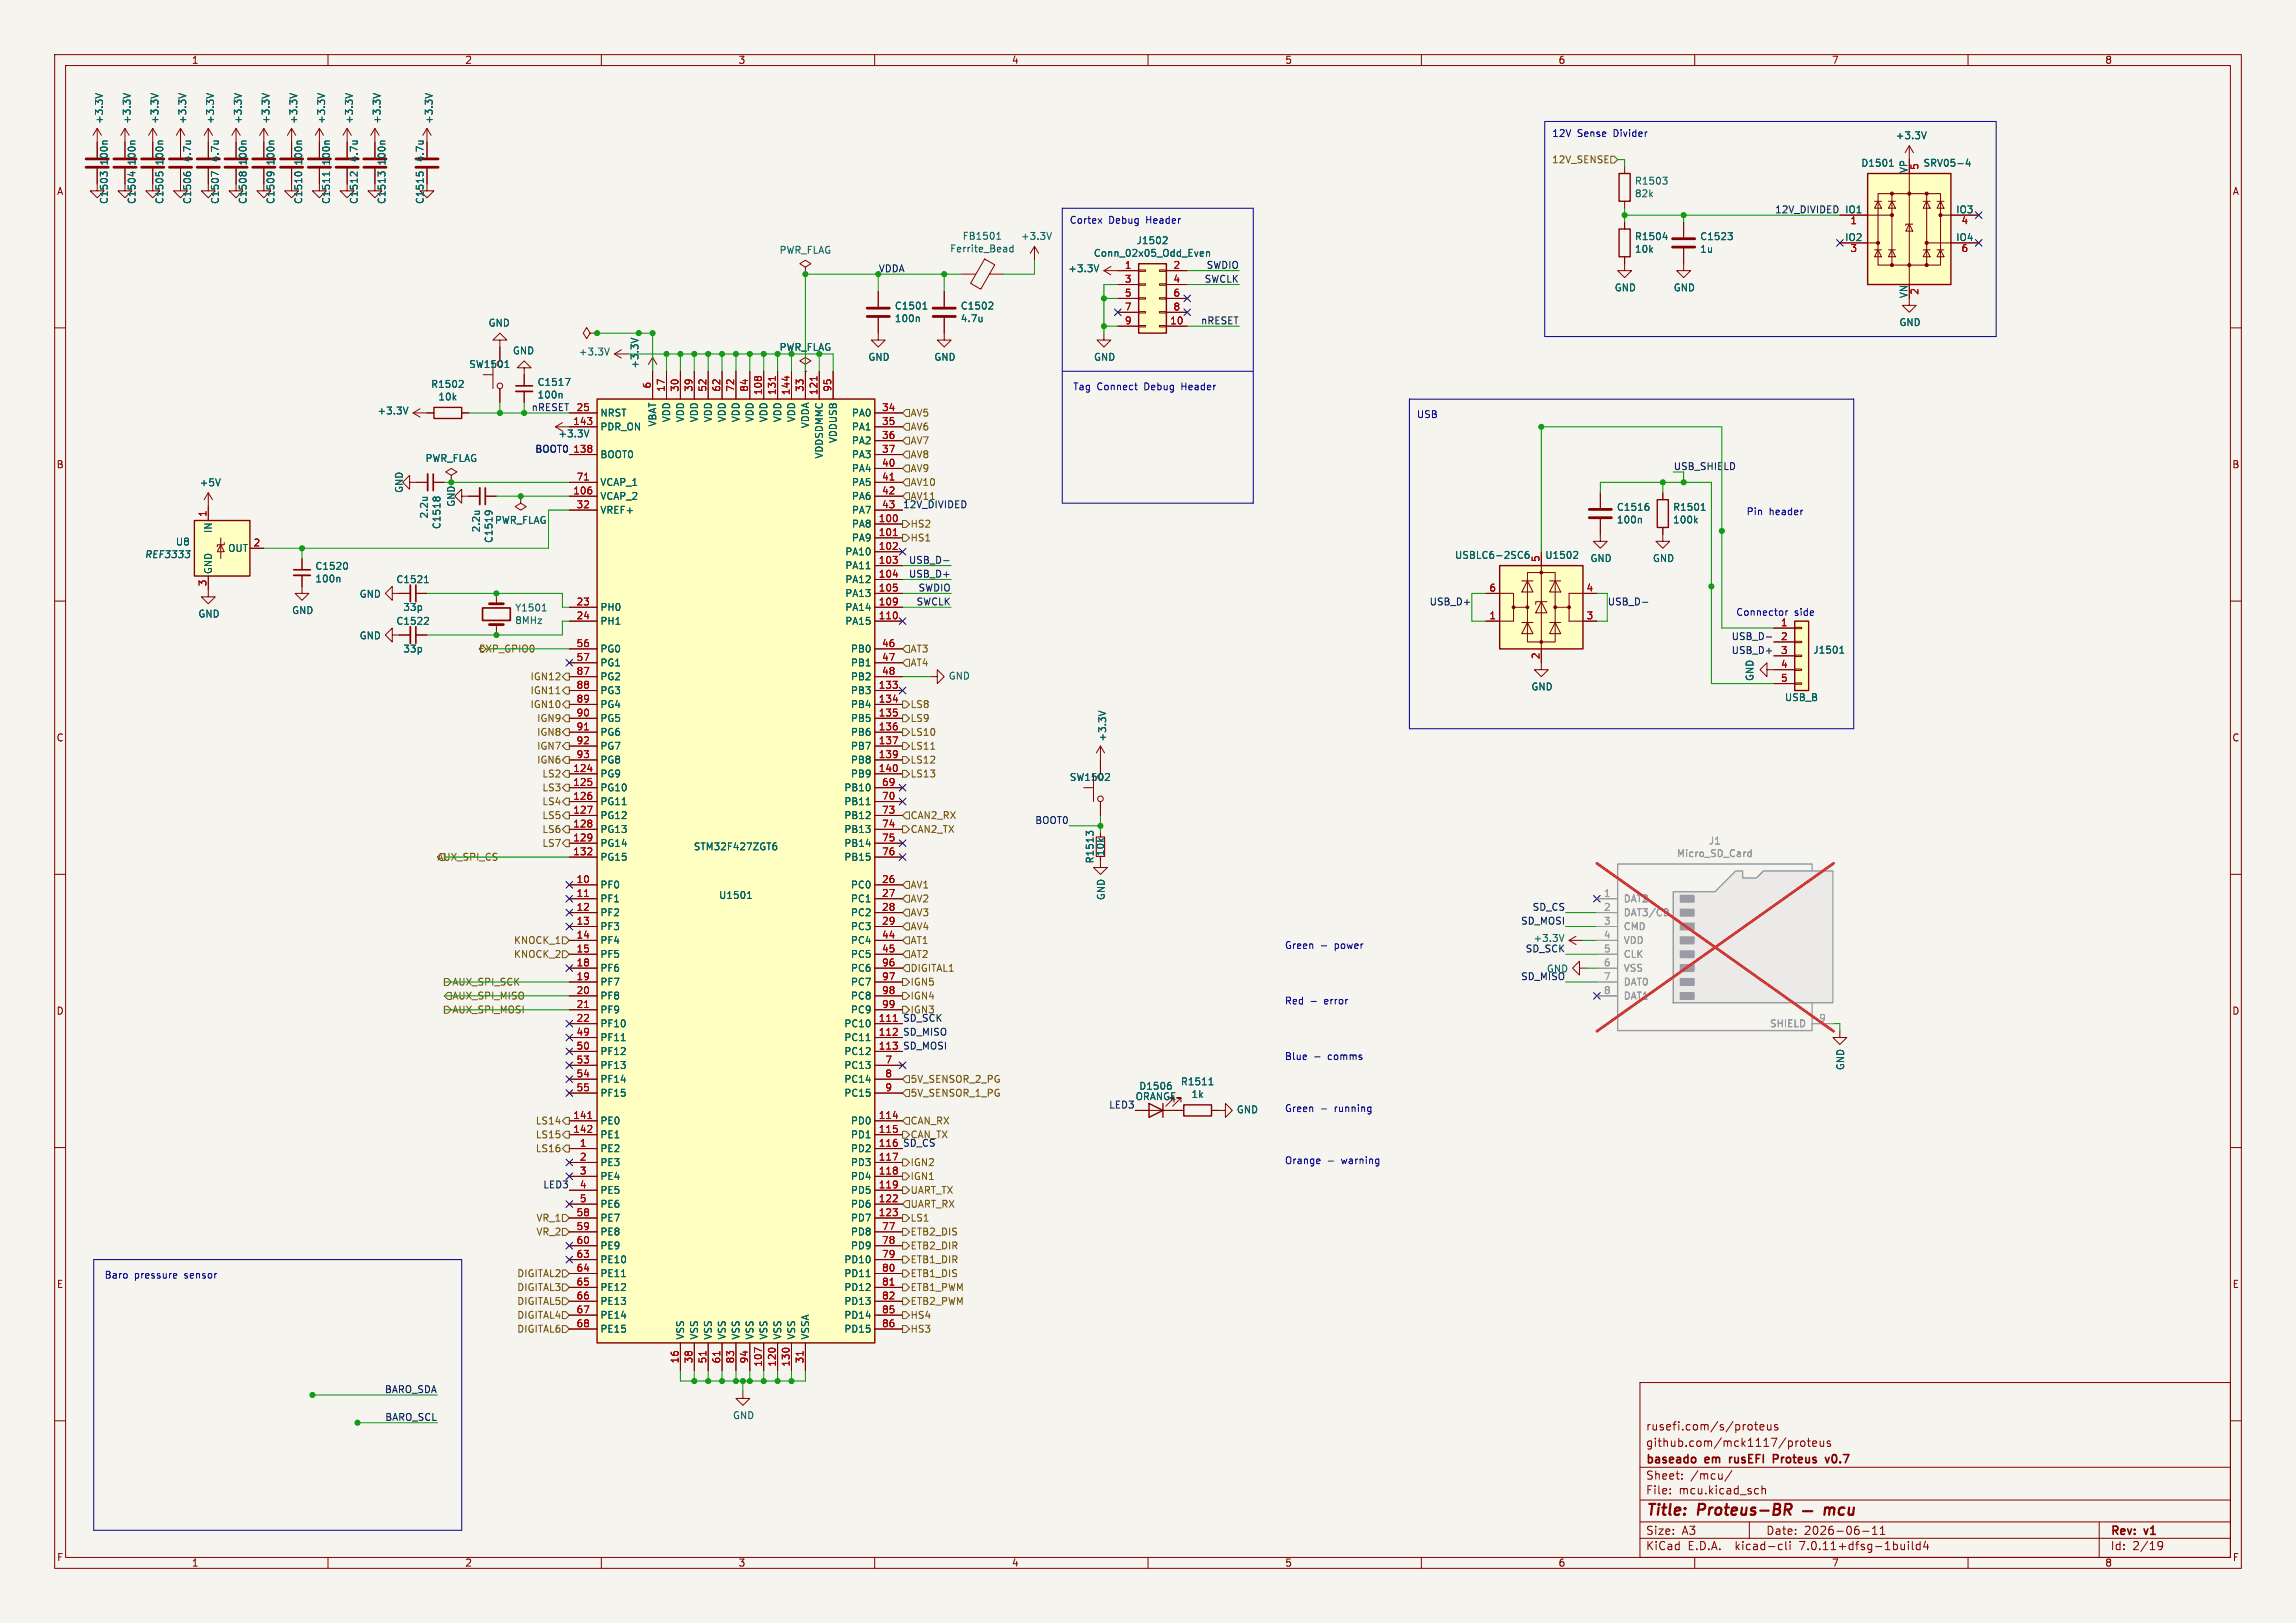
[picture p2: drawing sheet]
<svg xmlns="http://www.w3.org/2000/svg" width="420mm" height="297mm" viewBox="0 0 420 297" stroke-linecap="round" stroke-linejoin="round" font-family="sans-serif">
<defs><g id="words">
<g font-size="2.8" fill="#840000">
<text x="301" y="277.9">Title:</text>
<text x="310.6" y="277.9">Proteus-BR</text>
</g>
<g font-size="2.1" fill="#840000">
<text x="301" y="262">rusefi.com/s/proteus</text>
<text x="301" y="268.2">baseado</text>
<text x="301" y="265">github.com/mck1117/proteus</text>
<text x="312" y="268.2">em</text>
<text x="317" y="268.2">rusEFI</text>
<text x="325.6" y="268.2">Proteus</text>
<text x="335.9" y="268.2">v0.7</text>
<text x="301" y="273.7">File:</text>
<text x="301" y="271">Sheet:</text>
<text x="307.1" y="273.7">mcu.kicad_sch</text>
<text x="309.2" y="271">/mcu/</text>
<text x="301" y="281.1">Size:</text>
<text x="307.6" y="281.1">A3</text>
<text x="323" y="281.1">Date:</text>
<text x="330" y="281.1">2026-06-11</text>
<text x="386" y="281.3">Rev:</text>
<text x="392.4" y="281.3">v1</text>
<text x="301" y="283.9">KiCad</text>
<text x="308.7" y="283.9">E.D.A.</text>
<text x="317.6" y="283.9">kicad-cli</text>
<text x="329.5" y="283.9">7.0.11+dfsg-1build4</text>
<text x="386" y="283.9">Id:</text>
<text x="390.1" y="283.9">2/19</text>
</g>
<g font-size="1.8" fill="#840000">
<text x="35" y="11.9">1</text>
<text x="85" y="11.9">2</text>
<text x="135" y="11.9">3</text>
<text x="185" y="11.9">4</text>
<text x="235" y="11.9">5</text>
<text x="285" y="11.9">6</text>
<text x="335" y="11.9">7</text>
<text x="385" y="11.9">8</text>
<text x="77.7" y="29.8" transform="rotate(-90 77.7 29.8)">4.7u</text>
<text x="10.3" y="35.9">A</text>
<text x="408.3" y="35.9">A</text>
<text x="10.3" y="85.9">B</text>
<text x="408.2" y="85.9">B</text>
<text x="10.3" y="135.9">C</text>
<text x="408.2" y="135.9">C</text>
<text x="10.3" y="185.9">D</text>
<text x="408.2" y="185.9">D</text>
<text x="10.3" y="235.9">E</text>
<text x="408.3" y="235.9">E</text>
<text x="10.3" y="285.9">F</text>
<text x="35" y="286.9">1</text>
<text x="85" y="286.9">2</text>
<text x="135" y="286.9">3</text>
<text x="185" y="286.9">4</text>
<text x="235" y="286.9">5</text>
<text x="285" y="286.9">6</text>
<text x="335" y="286.9">7</text>
<text x="385" y="286.9">8</text>
<text x="408.3" y="285.9">F</text>
</g>
<g font-size="1.8" fill="#006464">
<text x="19" y="22.8" transform="rotate(-90 19 22.8)">+3.3V</text>
<text x="24.1" y="22.8" transform="rotate(-90 24.1 22.8)">+3.3V</text>
<text x="29.2" y="22.8" transform="rotate(-90 29.2 22.8)">+3.3V</text>
<text x="34.3" y="22.8" transform="rotate(-90 34.3 22.8)">+3.3V</text>
<text x="39.3" y="22.8" transform="rotate(-90 39.3 22.8)">+3.3V</text>
<text x="44.4" y="22.8" transform="rotate(-90 44.4 22.8)">+3.3V</text>
<text x="49.5" y="22.8" transform="rotate(-90 49.5 22.8)">+3.3V</text>
<text x="54.6" y="22.8" transform="rotate(-90 54.6 22.8)">+3.3V</text>
<text x="59.7" y="22.8" transform="rotate(-90 59.7 22.8)">+3.3V</text>
<text x="64.7" y="22.8" transform="rotate(-90 64.7 22.8)">+3.3V</text>
<text x="69.8" y="22.8" transform="rotate(-90 69.8 22.8)">+3.3V</text>
<text x="79.3" y="22.8" transform="rotate(-90 79.3 22.8)">+3.3V</text>
<text x="35.2" y="29.8" transform="rotate(-90 35.2 29.8)">4.7u</text>
<text x="40.2" y="29.8" transform="rotate(-90 40.2 29.8)">4.7u</text>
<text x="65.6" y="29.8" transform="rotate(-90 65.6 29.8)">4.7u</text>
<text x="346.7" y="25.7">+3.3V</text>
<text x="19.9" y="30.4" transform="rotate(-90 19.9 30.4)">100n</text>
<text x="25" y="30.4" transform="rotate(-90 25 30.4)">100n</text>
<text x="30.1" y="30.4" transform="rotate(-90 30.1 30.4)">100n</text>
<text x="45.3" y="30.4" transform="rotate(-90 45.3 30.4)">100n</text>
<text x="50.4" y="30.4" transform="rotate(-90 50.4 30.4)">100n</text>
<text x="55.5" y="30.4" transform="rotate(-90 55.5 30.4)">100n</text>
<text x="60.6" y="30.4" transform="rotate(-90 60.6 30.4)">100n</text>
<text x="70.7" y="30.4" transform="rotate(-90 70.7 30.4)">100n</text>
<text x="299" y="34">R1503</text>
<text x="340.4" y="30.7">D1501</text>
<text x="349" y="31.8" transform="rotate(-90 349 31.8)">VP</text>
<text x="351.7" y="30.7">SRV05-4</text>
<text x="19.9" y="37.4" transform="rotate(-90 19.9 37.4)">C1503</text>
<text x="25" y="37.4" transform="rotate(-90 25 37.4)">C1504</text>
<text x="30.1" y="37.4" transform="rotate(-90 30.1 37.4)">C1505</text>
<text x="35.2" y="37.4" transform="rotate(-90 35.2 37.4)">C1506</text>
<text x="40.2" y="37.4" transform="rotate(-90 40.2 37.4)">C1507</text>
<text x="45.3" y="37.4" transform="rotate(-90 45.3 37.4)">C1508</text>
<text x="50.4" y="37.4" transform="rotate(-90 50.4 37.4)">C1509</text>
<text x="55.5" y="37.4" transform="rotate(-90 55.5 37.4)">C1510</text>
<text x="60.6" y="37.4" transform="rotate(-90 60.6 37.4)">C1511</text>
<text x="65.6" y="37.4" transform="rotate(-90 65.6 37.4)">C1512</text>
<text x="70.7" y="37.4" transform="rotate(-90 70.7 37.4)">C1513</text>
<text x="77.7" y="37.4" transform="rotate(-90 77.7 37.4)">C1515</text>
<text x="299" y="36.3">82k</text>
<text x="337.4" y="39.1">IO1</text>
<text x="357.7" y="39.1">IO3</text>
<text x="142.5" y="46.6">PWR_FLAG</text>
<text x="173.7" y="46.4">Ferrite_Bead</text>
<text x="176" y="44.1">FB1501</text>
<text x="186.7" y="44.1">+3.3V</text>
<text x="200" y="47.2">Conn_02x05_Odd_Even</text>
<text x="207.8" y="44.9">J1502</text>
<text x="299" y="44.1">R1504</text>
<text x="299" y="46.5">10k</text>
<text x="310.9" y="44.1">C1523</text>
<text x="310.9" y="46.5">1u</text>
<text x="337.4" y="44.2">IO2</text>
<text x="357.7" y="44.2">IO4</text>
<text x="195.3" y="50">+3.3V</text>
<text x="295.3" y="53.5">GND</text>
<text x="306.1" y="53.5">GND</text>
<text x="89.3" y="60">GND</text>
<text x="163.6" y="59.2">100n</text>
<text x="163.6" y="56.8">C1501</text>
<text x="175.7" y="56.8">C1502</text>
<text x="175.7" y="59.2">4.7u</text>
<text x="347.3" y="59.9">GND</text>
<text x="349" y="54.7" transform="rotate(-90 349 54.7)">VN</text>
<text x="93.7" y="65">GND</text>
<text x="105.8" y="65.3">+3.3V</text>
<text x="78.8" y="71.2">R1502</text>
<text x="85.7" y="67.5">SW1501</text>
<text x="98.2" y="70.8">C1517</text>
<text x="117" y="67.6" transform="rotate(-90 117 67.6)">+3.3V</text>
<text x="158.7" y="66.2">GND</text>
<text x="170.8" y="66.2">GND</text>
<text x="200" y="66.2">GND</text>
<text x="69" y="76">+3.3V</text>
<text x="80.1" y="73.5">10k</text>
<text x="98.2" y="73.1">100n</text>
<text x="109.7" y="76.4">NRST</text>
<text x="122.8" y="77.4" transform="rotate(-90 122.8 77.4)">VDD</text>
<text x="125.3" y="77.4" transform="rotate(-90 125.3 77.4)">VDD</text>
<text x="127.9" y="77.4" transform="rotate(-90 127.9 77.4)">VDD</text>
<text x="130.4" y="77.4" transform="rotate(-90 130.4 77.4)">VDD</text>
<text x="132.9" y="77.4" transform="rotate(-90 132.9 77.4)">VDD</text>
<text x="135.5" y="77.4" transform="rotate(-90 135.5 77.4)">VDD</text>
<text x="138" y="77.4" transform="rotate(-90 138 77.4)">VDD</text>
<text x="140.6" y="77.4" transform="rotate(-90 140.6 77.4)">VDD</text>
<text x="143.1" y="77.4" transform="rotate(-90 143.1 77.4)">VDD</text>
<text x="145.6" y="77.4" transform="rotate(-90 145.6 77.4)">VDD</text>
<text x="155.7" y="76.4">PA0</text>
<text x="102.1" y="80.2">+3.3V</text>
<text x="109.7" y="79">PDR_ON</text>
<text x="120.2" y="78.2" transform="rotate(-90 120.2 78.2)">VBAT</text>
<text x="148.2" y="78.5" transform="rotate(-90 148.2 78.5)">VDDA</text>
<text x="153.3" y="81.2" transform="rotate(-90 153.3 81.2)">VDDUSB</text>
<text x="155.7" y="79">PA1</text>
<text x="155.7" y="81.5">PA2</text>
<text x="36.4" y="89.2">+5V</text>
<text x="77.7" y="84.7">PWR_FLAG</text>
<text x="109.7" y="84">BOOT0</text>
<text x="109.7" y="89.1">VCAP_1</text>
<text x="150.7" y="84" transform="rotate(-90 150.7 84)">VDDSDMMC</text>
<text x="155.7" y="84">PA3</text>
<text x="155.7" y="86.6">PA4</text>
<text x="155.7" y="89.1">PA5</text>
<text x="73.9" y="90.3" transform="rotate(-90 73.9 90.3)">GND</text>
<text x="78.5" y="95" transform="rotate(-90 78.5 95)">2.2u</text>
<text x="83.4" y="92.8" transform="rotate(-90 83.4 92.8)">GND</text>
<text x="109.7" y="91.7">VCAP_2</text>
<text x="109.7" y="94.2">VREF+</text>
<text x="155.7" y="91.7">PA6</text>
<text x="155.7" y="94.2">PA7</text>
<text x="295.7" y="93.7">C1516</text>
<text x="295.7" y="96">100n</text>
<text x="306" y="93.7">R1501</text>
<text x="306" y="96">100k</text>
<text x="32.1" y="100">U8</text>
<text x="39" y="97.6" transform="rotate(-90 39 97.6)">IN</text>
<text x="41.6" y="101.2">OUT</text>
<text x="80.8" y="96.9" transform="rotate(-90 80.8 96.9)">C1518</text>
<text x="88" y="97.5" transform="rotate(-90 88 97.5)">2.2u</text>
<text x="90.3" y="99.5" transform="rotate(-90 90.3 99.5)">C1519</text>
<text x="90.4" y="96.1">PWR_FLAG</text>
<text x="154.5" y="101.8">PA10</text>
<text x="155.7" y="96.7">PA8</text>
<text x="155.7" y="99.3">PA9</text>
<text x="26.4" y="102.3">REF3333</text>
<text x="39" y="105.2" transform="rotate(-90 39 105.2)">GND</text>
<text x="57.6" y="106.8">100n</text>
<text x="57.6" y="104.5">C1520</text>
<text x="72.4" y="106.9">C1521</text>
<text x="154.5" y="104.4">PA11</text>
<text x="154.5" y="106.9">PA12</text>
<text x="266.1" y="102.5">USBLC6-2SC6</text>
<text x="282.6" y="102.5">U1502</text>
<text x="290.8" y="103">GND</text>
<text x="302.3" y="103">GND</text>
<text x="36.2" y="113.2">GND</text>
<text x="53.3" y="112.6">GND</text>
<text x="65.7" y="109.6">GND</text>
<text x="73.7" y="112">33p</text>
<text x="94.1" y="112.1">Y1501</text>
<text x="109.7" y="112">PH0</text>
<text x="154.5" y="109.4">PA13</text>
<text x="154.5" y="112">PA14</text>
<text x="65.7" y="117.2">GND</text>
<text x="72.4" y="114.5">C1522</text>
<text x="73.7" y="119.6">33p</text>
<text x="94.1" y="114.4">8MHz</text>
<text x="109.7" y="114.5">PH1</text>
<text x="109.7" y="119.6">PG0</text>
<text x="154.5" y="114.5">PA15</text>
<text x="155.6" y="119.6">PB0</text>
<text x="331.6" y="119.8">J1501</text>
<text x="109.7" y="122.1">PG1</text>
<text x="109.7" y="124.7">PG2</text>
<text x="155.6" y="122.1">PB1</text>
<text x="155.6" y="124.7">PB2</text>
<text x="173.4" y="124.6">GND</text>
<text x="321" y="124.7" transform="rotate(-90 321 124.7)">GND</text>
<text x="109.7" y="127.2">PG3</text>
<text x="109.7" y="129.8">PG4</text>
<text x="155.6" y="127.2">PB3</text>
<text x="155.6" y="129.8">PB4</text>
<text x="280" y="126.5">GND</text>
<text x="326.4" y="128.5">USB_B</text>
<text x="109.7" y="132.3">PG5</text>
<text x="109.7" y="134.8">PG6</text>
<text x="109.7" y="137.4">PG7</text>
<text x="155.6" y="132.3">PB5</text>
<text x="155.6" y="134.8">PB6</text>
<text x="155.6" y="137.4">PB7</text>
<text x="202.5" y="135.8" transform="rotate(-90 202.5 135.8)">+3.3V</text>
<text x="109.7" y="142.5">PG9</text>
<text x="109.7" y="139.9">PG8</text>
<text x="155.6" y="139.9">PB8</text>
<text x="155.6" y="142.5">PB9</text>
<text x="195.6" y="143.1">SW1502</text>
<text x="109.7" y="145">PG10</text>
<text x="109.7" y="147.5">PG11</text>
<text x="154.3" y="145">PB10</text>
<text x="154.3" y="147.5">PB11</text>
<text x="109.7" y="150.1">PG12</text>
<text x="109.7" y="152.6">PG13</text>
<text x="109.7" y="155.2">PG14</text>
<text x="126.8" y="155.8">STM32F427ZGT6</text>
<text x="154.3" y="150.1">PB12</text>
<text x="154.3" y="152.6">PB13</text>
<text x="154.3" y="155.2">PB14</text>
<text x="109.7" y="157.7">PG15</text>
<text x="154.3" y="157.7">PB15</text>
<text x="200.3" y="158.1" transform="rotate(-90 200.3 158.1)">R1513</text>
<text x="202.2" y="156.8" transform="rotate(-90 202.2 156.8)">10k</text>
<text x="109.7" y="162.8">PF0</text>
<text x="109.7" y="165.3">PF1</text>
<text x="109.7" y="167.9">PF2</text>
<text x="131.4" y="164.7">U1501</text>
<text x="155.6" y="162.8">PC0</text>
<text x="155.6" y="165.3">PC1</text>
<text x="155.6" y="167.9">PC2</text>
<text x="202.3" y="164.8" transform="rotate(-90 202.3 164.8)">GND</text>
<text x="109.7" y="170.4">PF3</text>
<text x="109.7" y="172.9">PF4</text>
<text x="155.6" y="170.4">PC3</text>
<text x="155.6" y="172.9">PC4</text>
<text x="109.7" y="175.5">PF5</text>
<text x="109.7" y="178">PF6</text>
<text x="155.6" y="175.5">PC5</text>
<text x="155.6" y="178">PC6</text>
<text x="109.7" y="180.6">PF7</text>
<text x="109.7" y="183.1">PF8</text>
<text x="109.7" y="185.6">PF9</text>
<text x="155.6" y="180.6">PC7</text>
<text x="155.6" y="183.1">PC8</text>
<text x="155.6" y="185.6">PC9</text>
<text x="109.7" y="188.2">PF10</text>
<text x="109.7" y="190.7">PF11</text>
<text x="154.3" y="188.2">PC10</text>
<text x="154.3" y="190.7">PC11</text>
<text x="109.7" y="193.3">PF12</text>
<text x="109.7" y="195.8">PF13</text>
<text x="154.3" y="193.3">PC12</text>
<text x="154.3" y="195.8">PC13</text>
<text x="337.5" y="195.9" transform="rotate(-90 337.5 195.9)">GND</text>
<text x="109.7" y="198.3">PF14</text>
<text x="109.7" y="200.9">PF15</text>
<text x="154.3" y="198.3">PC14</text>
<text x="154.3" y="200.9">PC15</text>
<text x="207.6" y="201.5">ORANGE</text>
<text x="208.3" y="199.6">D1506</text>
<text x="215.9" y="198.8">R1511</text>
<text x="217.9" y="201.1">1k</text>
<text x="226.1" y="203.9">GND</text>
<text x="109.7" y="206">PE0</text>
<text x="109.7" y="208.5">PE1</text>
<text x="155.6" y="206">PD0</text>
<text x="155.6" y="208.5">PD1</text>
<text x="109.7" y="211">PE2</text>
<text x="109.7" y="213.6">PE3</text>
<text x="155.6" y="211">PD2</text>
<text x="155.6" y="213.6">PD3</text>
<text x="109.7" y="216.1">PE4</text>
<text x="109.7" y="218.7">PE5</text>
<text x="109.7" y="221.2">PE6</text>
<text x="155.6" y="216.1">PD4</text>
<text x="155.6" y="218.7">PD5</text>
<text x="155.6" y="221.2">PD6</text>
<text x="109.7" y="223.7">PE7</text>
<text x="109.7" y="226.3">PE8</text>
<text x="155.6" y="223.7">PD7</text>
<text x="155.6" y="226.3">PD8</text>
<text x="109.7" y="228.8">PE9</text>
<text x="109.7" y="231.4">PE10</text>
<text x="109.7" y="233.9">PE11</text>
<text x="154.3" y="231.4">PD10</text>
<text x="154.3" y="233.9">PD11</text>
<text x="155.6" y="228.8">PD9</text>
<text x="109.7" y="236.4">PE12</text>
<text x="109.7" y="239">PE13</text>
<text x="154.3" y="236.4">PD12</text>
<text x="154.3" y="239">PD13</text>
<text x="109.7" y="241.5">PE14</text>
<text x="109.7" y="244.1">PE15</text>
<text x="125.3" y="245.2" transform="rotate(-90 125.3 245.2)">VSS</text>
<text x="127.9" y="245.2" transform="rotate(-90 127.9 245.2)">VSS</text>
<text x="130.4" y="245.2" transform="rotate(-90 130.4 245.2)">VSS</text>
<text x="132.9" y="245.2" transform="rotate(-90 132.9 245.2)">VSS</text>
<text x="135.5" y="245.2" transform="rotate(-90 135.5 245.2)">VSS</text>
<text x="138" y="245.2" transform="rotate(-90 138 245.2)">VSS</text>
<text x="140.6" y="245.2" transform="rotate(-90 140.6 245.2)">VSS</text>
<text x="143.1" y="245.2" transform="rotate(-90 143.1 245.2)">VSS</text>
<text x="145.6" y="245.2" transform="rotate(-90 145.6 245.2)">VSS</text>
<text x="148.2" y="245.2" transform="rotate(-90 148.2 245.2)">VSSA</text>
<text x="154.3" y="241.5">PD14</text>
<text x="154.3" y="244.1">PD15</text>
<text x="134" y="259.9">GND</text>
</g>
<g font-size="1.8" fill="#0000c2">
<text x="283.8" y="25.2">12V</text>
<text x="288.5" y="25.2">Sense</text>
<text x="295.3" y="25.2">Divider</text>
<text x="195.6" y="41">Cortex</text>
<text x="202.8" y="41">Debug</text>
<text x="209.8" y="41">Header</text>
<text x="196.2" y="71.5">Tag</text>
<text x="200.7" y="71.5">Connect</text>
<text x="209.4" y="71.5">Debug</text>
<text x="216.4" y="71.5">Header</text>
<text x="259.1" y="76.6">USB</text>
<text x="319.4" y="94.4">Pin</text>
<text x="323.6" y="94.4">header</text>
<text x="317.5" y="112.8">Connector</text>
<text x="328.2" y="112.8">side</text>
<text x="234.9" y="173.7">Green</text>
<text x="244.2" y="173.7">power</text>
<text x="234.9" y="183.9">Red</text>
<text x="242.4" y="183.9">error</text>
<text x="234.9" y="194.1">Blue</text>
<text x="243" y="194.1">comms</text>
<text x="234.9" y="203.6">Green</text>
<text x="244.2" y="203.6">running</text>
<text x="234.9" y="213.1">Orange</text>
<text x="245.5" y="213.1">warning</text>
<text x="19" y="234.1">Baro</text>
<text x="24.6" y="234.1">pressure</text>
<text x="33.8" y="234.1">sensor</text>
</g>
<g font-size="1.8" fill="#725600">
<text x="283.8" y="30.1">12V_SENSE</text>
<text x="166.5" y="76.4">AV5</text>
<text x="166.5" y="81.5">AV7</text>
<text x="166.5" y="79">AV6</text>
<text x="166.5" y="89.1">AV10</text>
<text x="166.5" y="86.6">AV9</text>
<text x="166.5" y="84">AV8</text>
<text x="166.5" y="96.7">HS2</text>
<text x="166.5" y="99.3">HS1</text>
<text x="87.5" y="119.6">EXP_GPIO0</text>
<text x="166.5" y="119.6">AT3</text>
<text x="96.9" y="124.7">IGN12</text>
<text x="166.5" y="122.1">AT4</text>
<text x="96.9" y="127.2">IGN11</text>
<text x="96.9" y="129.8">IGN10</text>
<text x="166.5" y="129.8">LS8</text>
<text x="98.2" y="134.8">IGN8</text>
<text x="98.2" y="137.4">IGN7</text>
<text x="98.2" y="132.3">IGN9</text>
<text x="166.5" y="137.4">LS11</text>
<text x="166.5" y="134.8">LS10</text>
<text x="166.5" y="132.3">LS9</text>
<text x="98.2" y="139.9">IGN6</text>
<text x="99.1" y="142.5">LS2</text>
<text x="166.5" y="139.9">LS12</text>
<text x="166.5" y="142.5">LS13</text>
<text x="99.1" y="145">LS3</text>
<text x="99.1" y="147.5">LS4</text>
<text x="99.1" y="150.1">LS5</text>
<text x="99.1" y="152.6">LS6</text>
<text x="99.1" y="155.2">LS7</text>
<text x="166.5" y="152.6">CAN2_TX</text>
<text x="166.5" y="150.1">CAN2_RX</text>
<text x="79.9" y="157.7">AUX_SPI_CS</text>
<text x="166.5" y="162.8">AV1</text>
<text x="166.5" y="167.9">AV3</text>
<text x="166.5" y="165.3">AV2</text>
<text x="93.9" y="172.9">KNOCK_1</text>
<text x="166.5" y="170.4">AV4</text>
<text x="166.5" y="172.9">AT1</text>
<text x="93.9" y="175.5">KNOCK_2</text>
<text x="166.5" y="178">DIGITAL1</text>
<text x="166.5" y="175.5">AT2</text>
<text x="82.7" y="180.6">AUX_SPI_SCK</text>
<text x="82.7" y="183.1">AUX_SPI_MISO</text>
<text x="82.7" y="185.6">AUX_SPI_MOSI</text>
<text x="166.5" y="183.1">IGN4</text>
<text x="166.5" y="180.6">IGN5</text>
<text x="166.5" y="200.9">5V_SENSOR_1_PG</text>
<text x="166.5" y="198.3">5V_SENSOR_2_PG</text>
<text x="97.9" y="206">LS14</text>
<text x="97.9" y="208.5">LS15</text>
<text x="166.5" y="206">CAN_RX</text>
<text x="166.5" y="208.5">CAN_TX</text>
<text x="97.9" y="211">LS16</text>
<text x="166.5" y="213.6">IGN2</text>
<text x="166.5" y="218.7">UART_TX</text>
<text x="166.5" y="216.1">IGN1</text>
<text x="166.5" y="221.2">UART_RX</text>
<text x="98" y="223.7">VR_1</text>
<text x="98" y="226.3">VR_2</text>
<text x="166.5" y="223.7">LS1</text>
<text x="166.5" y="226.3">ETB2_DIS</text>
<text x="94.5" y="233.9">DIGITAL2</text>
<text x="166.5" y="231.4">ETB1_DIR</text>
<text x="166.5" y="233.9">ETB1_DIS</text>
<text x="166.5" y="228.8">ETB2_DIR</text>
<text x="94.5" y="239">DIGITAL5</text>
<text x="94.5" y="236.4">DIGITAL3</text>
<text x="166.5" y="236.4">ETB1_PWM</text>
<text x="166.5" y="239">ETB2_PWM</text>
<text x="94.5" y="241.5">DIGITAL4</text>
<text x="94.5" y="244.1">DIGITAL6</text>
<text x="166.5" y="244.1">HS3</text>
<text x="166.5" y="241.5">HS4</text>
</g>
<g font-size="1.8" fill="#a90000">
<text x="351.2" y="31.2" transform="rotate(-90 351.2 31.2)">5</text>
<text x="338.4" y="41.4">1</text>
<text x="358.7" y="41.4">4</text>
<text x="338.4" y="46.4">3</text>
<text x="358.7" y="46.4">6</text>
<text x="205.7" y="49.3">1</text>
<text x="205.7" y="51.8">3</text>
<text x="214.6" y="49.3">2</text>
<text x="214.6" y="51.8">4</text>
<text x="205.7" y="54.4">5</text>
<text x="205.7" y="56.9">7</text>
<text x="205.7" y="59.4">9</text>
<text x="214" y="59.4">10</text>
<text x="214.6" y="54.4">6</text>
<text x="214.6" y="56.9">8</text>
<text x="351.2" y="54" transform="rotate(-90 351.2 54)">2</text>
<text x="119.1" y="71.2" transform="rotate(-90 119.1 71.2)">6</text>
<text x="121.7" y="71.8" transform="rotate(-90 121.7 71.8)">17</text>
<text x="124.2" y="71.8" transform="rotate(-90 124.2 71.8)">30</text>
<text x="126.7" y="71.8" transform="rotate(-90 126.7 71.8)">39</text>
<text x="129.3" y="71.8" transform="rotate(-90 129.3 71.8)">52</text>
<text x="131.8" y="71.8" transform="rotate(-90 131.8 71.8)">62</text>
<text x="134.4" y="71.8" transform="rotate(-90 134.4 71.8)">72</text>
<text x="136.9" y="71.8" transform="rotate(-90 136.9 71.8)">84</text>
<text x="147.1" y="71.8" transform="rotate(-90 147.1 71.8)">33</text>
<text x="152.1" y="71.8" transform="rotate(-90 152.1 71.8)">95</text>
<text x="104.8" y="77.9">143</text>
<text x="105.4" y="75.3">25</text>
<text x="139.4" y="72.4" transform="rotate(-90 139.4 72.4)">108</text>
<text x="142" y="72.4" transform="rotate(-90 142 72.4)">131</text>
<text x="144.5" y="72.4" transform="rotate(-90 144.5 72.4)">144</text>
<text x="149.6" y="72.4" transform="rotate(-90 149.6 72.4)">121</text>
<text x="161.2" y="75.3">34</text>
<text x="161.2" y="77.9">35</text>
<text x="104.8" y="82.9">138</text>
<text x="161.2" y="80.4">36</text>
<text x="161.2" y="82.9">37</text>
<text x="105.4" y="88">71</text>
<text x="161.2" y="85.5">40</text>
<text x="161.2" y="88">41</text>
<text x="37.8" y="94.7" transform="rotate(-90 37.8 94.7)">1</text>
<text x="104.8" y="90.6">106</text>
<text x="105.4" y="93.1">32</text>
<text x="160.6" y="95.6">100</text>
<text x="161.2" y="90.6">42</text>
<text x="161.2" y="93.1">43</text>
<text x="46.3" y="100.1">2</text>
<text x="160.6" y="98.2">101</text>
<text x="160.6" y="100.7">102</text>
<text x="37.8" y="107.4" transform="rotate(-90 37.8 107.4)">3</text>
<text x="160.6" y="103.3">103</text>
<text x="160.6" y="105.8">104</text>
<text x="281.7" y="102.9" transform="rotate(-90 281.7 102.9)">5</text>
<text x="105.4" y="110.9">23</text>
<text x="105.4" y="113.4">24</text>
<text x="160.6" y="108.3">105</text>
<text x="160.6" y="110.9">109</text>
<text x="160.6" y="113.4">110</text>
<text x="272.3" y="113.4">1</text>
<text x="272.3" y="108.3">6</text>
<text x="290.1" y="113.4">3</text>
<text x="290.1" y="108.3">4</text>
<text x="105.4" y="118.5">56</text>
<text x="161.2" y="118.5">46</text>
<text x="325.7" y="114.7">1</text>
<text x="325.7" y="117.2">2</text>
<text x="325.7" y="119.8">3</text>
<text x="105.4" y="121">57</text>
<text x="105.4" y="123.6">87</text>
<text x="161.2" y="121">47</text>
<text x="161.2" y="123.6">48</text>
<text x="281.7" y="120.7" transform="rotate(-90 281.7 120.7)">2</text>
<text x="325.7" y="122.3">4</text>
<text x="325.7" y="124.8">5</text>
<text x="105.4" y="126.1">88</text>
<text x="105.4" y="128.7">89</text>
<text x="105.4" y="131.2">90</text>
<text x="160.6" y="126.1">133</text>
<text x="160.6" y="128.7">134</text>
<text x="160.6" y="131.2">135</text>
<text x="105.4" y="133.7">91</text>
<text x="105.4" y="136.3">92</text>
<text x="160.6" y="133.7">136</text>
<text x="160.6" y="136.3">137</text>
<text x="104.8" y="141.4">124</text>
<text x="104.8" y="143.9">125</text>
<text x="105.4" y="138.8">93</text>
<text x="160.6" y="138.8">139</text>
<text x="160.6" y="141.4">140</text>
<text x="161.2" y="143.9">69</text>
<text x="104.8" y="146.4">126</text>
<text x="104.8" y="149">127</text>
<text x="161.2" y="146.4">70</text>
<text x="161.2" y="149">73</text>
<text x="104.8" y="151.5">128</text>
<text x="104.8" y="154.1">129</text>
<text x="161.2" y="151.5">74</text>
<text x="161.2" y="154.1">75</text>
<text x="104.8" y="156.6">132</text>
<text x="105.4" y="161.7">10</text>
<text x="161.2" y="161.7">26</text>
<text x="161.2" y="156.6">76</text>
<text x="105.4" y="164.2">11</text>
<text x="105.4" y="166.8">12</text>
<text x="161.2" y="164.2">27</text>
<text x="161.2" y="166.8">28</text>
<text x="105.4" y="169.3">13</text>
<text x="105.4" y="171.8">14</text>
<text x="161.2" y="169.3">29</text>
<text x="161.2" y="171.8">44</text>
<text x="105.4" y="174.4">15</text>
<text x="105.4" y="176.9">18</text>
<text x="105.4" y="179.5">19</text>
<text x="161.2" y="174.4">45</text>
<text x="161.2" y="176.9">96</text>
<text x="161.2" y="179.5">97</text>
<text x="105.4" y="182">20</text>
<text x="105.4" y="184.5">21</text>
<text x="161.2" y="182">98</text>
<text x="161.2" y="184.5">99</text>
<text x="105.4" y="187.1">22</text>
<text x="105.4" y="189.6">49</text>
<text x="160.6" y="187.1">111</text>
<text x="160.6" y="189.6">112</text>
<text x="105.4" y="192.2">50</text>
<text x="105.4" y="194.7">53</text>
<text x="105.4" y="197.2">54</text>
<text x="160.6" y="192.2">113</text>
<text x="161.9" y="194.7">7</text>
<text x="161.9" y="197.2">8</text>
<text x="105.4" y="199.8">55</text>
<text x="161.9" y="199.8">9</text>
<text x="104.8" y="204.9">141</text>
<text x="104.8" y="207.4">142</text>
<text x="106" y="209.9">1</text>
<text x="160.6" y="204.9">114</text>
<text x="160.6" y="207.4">115</text>
<text x="160.6" y="209.9">116</text>
<text x="106" y="212.5">2</text>
<text x="106" y="215">3</text>
<text x="160.6" y="212.5">117</text>
<text x="160.6" y="215">118</text>
<text x="106" y="217.6">4</text>
<text x="106" y="220.1">5</text>
<text x="160.6" y="217.6">119</text>
<text x="160.6" y="220.1">122</text>
<text x="105.4" y="222.6">58</text>
<text x="105.4" y="225.2">59</text>
<text x="105.4" y="227.7">60</text>
<text x="160.6" y="222.6">123</text>
<text x="161.2" y="225.2">77</text>
<text x="161.2" y="227.7">78</text>
<text x="105.4" y="230.3">63</text>
<text x="105.4" y="232.8">64</text>
<text x="161.2" y="230.3">79</text>
<text x="161.2" y="232.8">80</text>
<text x="105.4" y="235.3">65</text>
<text x="105.4" y="237.9">66</text>
<text x="161.2" y="235.3">81</text>
<text x="161.2" y="237.9">82</text>
<text x="105.4" y="240.4">67</text>
<text x="105.4" y="243">68</text>
<text x="161.2" y="240.4">85</text>
<text x="161.2" y="243">86</text>
<text x="124.2" y="249.6" transform="rotate(-90 124.2 249.6)">16</text>
<text x="126.7" y="249.6" transform="rotate(-90 126.7 249.6)">38</text>
<text x="129.3" y="249.6" transform="rotate(-90 129.3 249.6)">51</text>
<text x="131.8" y="249.6" transform="rotate(-90 131.8 249.6)">61</text>
<text x="134.4" y="249.6" transform="rotate(-90 134.4 249.6)">83</text>
<text x="136.9" y="249.6" transform="rotate(-90 136.9 249.6)">94</text>
<text x="139.4" y="250.2" transform="rotate(-90 139.4 250.2)">107</text>
<text x="142" y="250.2" transform="rotate(-90 142 250.2)">120</text>
<text x="144.5" y="250.2" transform="rotate(-90 144.5 250.2)">130</text>
<text x="147.1" y="249.6" transform="rotate(-90 147.1 249.6)">31</text>
</g>
<g font-size="1.8" fill="#0f0f0f">
<text x="324.6" y="39.1">12V_DIVIDED</text>
<text x="160.7" y="49.9">VDDA</text>
<text x="220.3" y="51.8">SWCLK</text>
<text x="220.6" y="49.3">SWDIO</text>
<text x="219.6" y="59.4">nRESET</text>
<text x="97.2" y="75.3">nRESET</text>
<text x="97.8" y="82.9">BOOT0</text>
<text x="165.1" y="93.1">12V_DIVIDED</text>
<text x="166.5" y="91.7">AV11</text>
<text x="166.2" y="105.8">USB_D+</text>
<text x="166.2" y="103.2">USB_D-</text>
<text x="167.6" y="110.9">SWCLK</text>
<text x="167.9" y="108.3">SWDIO</text>
<text x="261.4" y="110.9">USB_D+</text>
<text x="294" y="110.9">USB_D-</text>
<text x="316.7" y="119.8">USB_D+</text>
<text x="316.7" y="117.2">USB_D-</text>
<text x="189.3" y="150.9">BOOT0</text>
<text x="280.3" y="166.7">SD_CS</text>
<text x="278.1" y="169.3">SD_MOSI</text>
<text x="280.4" y="172.6">+3.3V</text>
<text x="278.1" y="179.4">SD_MISO</text>
<text x="279" y="174.4">SD_SCK</text>
<text x="282.9" y="178.2">GND</text>
<text x="166.5" y="185.6">IGN3</text>
<text x="165.1" y="187.1">SD_SCK</text>
<text x="165.1" y="189.6">SD_MISO</text>
<text x="165.1" y="192.1">SD_MOSI</text>
<text x="202.8" y="202.9">LED3</text>
<text x="165.1" y="209.9">SD_CS</text>
<text x="99.3" y="217.5">LED3</text>
<text x="70.3" y="255">BARO_SDA</text>
<text x="70.4" y="260.1">BARO_SCL</text>
</g>
<g font-size="1.8" fill="#009600">
<text x="142.5" y="64.4">PWR_FLAG</text>
<text x="306.1" y="86.1">USB_SHIELD</text>
</g>
<g font-size="1.8" fill="#939391">
<text x="312.5" y="154.7">J1</text>
<text x="306.7" y="157">Micro_SD_Card</text>
<text x="296.9" y="165.3">DAT2</text>
<text x="296.9" y="167.9">DAT3/CD</text>
<text x="296.9" y="170.4">CMD</text>
<text x="296.9" y="172.9">VDD</text>
<text x="296.9" y="175.5">CLK</text>
<text x="296.9" y="178">VSS</text>
<text x="296.9" y="180.6">DAT0</text>
<text x="296.9" y="183.1">DAT1</text>
<text x="323.7" y="188.2">SHIELD</text>
</g>
<g font-size="1.8" fill="#a5a4a2">
<text x="293.3" y="164.2">1</text>
<text x="293.3" y="166.8">2</text>
<text x="293.3" y="169.3">3</text>
<text x="293.3" y="171.8">4</text>
<text x="293.3" y="174.4">5</text>
<text x="293.3" y="176.9">6</text>
<text x="293.3" y="179.5">7</text>
<text x="293.3" y="182">8</text>
<text x="332.7" y="187.1">9</text>
</g>
</g></defs>
<path d="M0 0h420v297h-420z" fill="#f5f4ef" stroke="#f5f4ef" stroke-width=".18"/>
<g fill="none" stroke="#840000" stroke-width=".18">
<path d="M10 10h400v277h-400zM12 12h396v273h-396zM60 10v2M110 10v2M160 10v2M210 10v2M260 10v2M310 10v2M360 10v2M43.2 30.9v4h-1.3l1.3 1.3 1.2-1.3h-1.2M43.2 26v2.8M297.2 30.5v1.3"/>
<path d="M297.2 36.8v1.3M336.5 39.4h9.6M342.9 36.8h1.3M343.5 35.4h11.5v13.1h-11.5zM343.5 36.8l.7 1.3h-1.3zM345.4 36.8h1.3M346.1 36.8l.6 1.3h-1.3zM346.1 35.4v13.1M349.2 26.7v2.5M349.2 31.8v20.3M349.2 26.7l-.7 1.2M349.2 26.7l.8 1.2"/>
<path d="M351.8 36.8h1.3M352.4 36.8l.7 1.3h-1.3zM352.4 35.4v13.1M354.3 36.8h1.3M355 36.8l.6 1.3h-1.3zM355 39.4h6.9M10 60h2M297.2 47v2.5h1.2l-1.2 1.3-1.3-1.3h1.3M297.2 40.6v1.3M308 45.5v4h1.2l-1.2 1.3-1.3-1.3h1.3M308 40.6v2.8M336.5 44.5h7"/>
<path d="M342.9 45.7h1.3M343.5 45.7l.7 1.3h-1.3zM345.4 45.7h1.3M346.1 45.7l.6 1.3h-1.3zM349.2 54.6v1.3h1.3l-1.3 1.3-1.2-1.3h1.2M349.2 41l.7 1.3h-1.3zM349.9 41h-1.3v.3M351.8 45.7h1.3M352.4 45.7l.7 1.3h-1.3zM352.4 44.5h9.5M354.3 45.7h1.3M355 45.7l.6 1.3h-1.3z"/>
<path d="M408 60h2M95.9 68.6v2M95.9 71.6v2.1M101.6 78.1h7.6M101.6 78.1l1.3 .8M102.9 77.3l-1.3 .8M104.1 75.6h5.1M107.9 61l-.6-1.1-.6 1.1 .6 1 .6-1h1.3M109.2 61h.1M112.4 64.8l1.3 .7M112.4 64.8h2.5M113.7 64l-1.3 .8"/>
<path d="M119.4 65.4v7.6M119.4 65.4l-.8 1.3M119.4 65.4l.7 1.3M121.9 67.9v5.1M124.5 67.9v5.1M127 67.9v5.1M129.5 67.9v5.1M132.1 67.9v5.1M134.6 67.9v5.1M137.2 67.9v5.1M139.7 67.9v5.1M142.2 67.9v5.1"/>
<path d="M144.8 67.9v5.1M147.3 67.9v5.1M149.9 67.9v5.1M152.4 67.9v5.1M160 78.1h5.1M160 75.6h5.1M95.2 90.8v1.3l1.1 .6-1.1 .6-1-.6 1-.6M95.2 90.8h.1M104.1 90.8h5.1M104.1 83.2h5.1M104.1 93.3h5.1M104.1 88.3h5.1"/>
<path d="M160 95.9h5.1M160 98.4h5.1M160 90.8h5.1M160 83.2h5.1M160 93.3h5.1M160 80.6h5.1M160 85.7h5.1M160 88.3h5.1M292.7 95v4.1h1.3l-1.3 1.2-1.2-1.2h1.2M292.7 90.2v2.8M304.2 96.5v2.6h1.2l-1.2 1.2-1.3-1.2h1.3M304.2 90.2v1.2"/>
<path d="M10 110h2M71.8 116.2v-1.3l-1.3 1.3 1.3 1.3v-1.3h3.3M76.1 116.2h2M90.8 108.6v1.9M90.8 114.3v1.9M104.1 111.1h5.1M104.1 113.7h5.1M104.1 118.7h5.1M160 101h5.1M160 103.5h5.1M160 106h5.1M160 108.6h5.1"/>
<path d="M160 111.1h5.1M160 113.7h5.1M160 118.7h5.1M324.5 114.9h3.8M324.5 117.5h3.8M328.3 119.9h1.3v.2h-1.3zM328.3 117.3h1.3v.3h-1.3zM328.3 114.8h1.3v.3h-1.3zM408 110h2M104.1 126.4h5.1M104.1 128.9h5.1M104.1 131.4h5.1"/>
<path d="M104.1 134h5.1M104.1 136.5h5.1M104.1 139.1h5.1M104.1 121.3h5.1M104.1 123.8h5.1M160 126.4h5.1M160 128.9h5.1M160 131.4h5.1M160 134h5.1M160 136.5h5.1M160 139.1h5.1M160 121.3h5.1"/>
<path d="M160 123.8h5.1M170.2 123.8h1.2v-1.2l1.3 1.2-1.3 1.3v-1.3M201.3 136.5v5.1M201.3 136.5l-.8 1.3M201.3 136.5l.8 1.3M323.2 122.6v-1.3l-1.3 1.3 1.3 1.2v-1.2h5.1M324.5 120h3.8M324.5 125.1h3.8M328.3 125h1.3v.2h-1.3zM328.3 122.4h1.3v.3h-1.3zM10 160h2M104.1 141.6h5.1"/>
<path d="M104.1 144.1h5.1M104.1 146.7h5.1M104.1 149.2h5.1M104.1 151.8h5.1M104.1 154.3h5.1M104.1 156.8h5.1M160 141.6h5.1M160 144.1h5.1M160 146.7h5.1M160 149.2h5.1M160 151.8h5.1M160 154.3h5.1"/>
<path d="M160 156.8h5.1M198.2 144.1h1.8M200 141.6v5.1M201.3 156.7v2.1h1.3l-1.3 1.2-1.3-1.2h1.3M201.3 146.7v2.5M201.3 152.4v.8M408 160h2M104.1 161.9h5.1M104.1 164.5h5.1M104.1 167h5.1M104.1 169.5h5.1M104.1 172.1h5.1"/>
<path d="M104.1 174.6h5.1M104.1 177.2h5.1M104.1 179.7h5.1M160 161.9h5.1M160 164.5h5.1M160 167h5.1M160 169.5h5.1M160 172.1h5.1M160 174.6h5.1M160 177.2h5.1M160 179.7h5.1M287 172.1h2.6"/>
<path d="M287 172.1l1.3 .7M288.3 171.3l-1.3 .8M288.9 177.2v-1.3l-1.2 1.3 1.2 1.2v-1.2h1.3M104.1 187.3h5.1M104.1 189.9h5.1M104.1 192.4h5.1M104.1 182.2h5.1M104.1 184.8h5.1M104.1 194.9h5.1M104.1 197.5h5.1M160 187.3h5.1M160 189.9h5.1"/>
<path d="M160 192.4h5.1M160 182.2h5.1M160 184.8h5.1M160 194.9h5.1M160 197.5h5.1M10 210h2M104.1 210.2h5.1M104.1 205.1h5.1M104.1 207.6h5.1M104.1 212.7h5.1M104.1 215.3h5.1M104.1 217.8h5.1"/>
<path d="M104.1 200h5.1M160 210.2h5.1M160 205.1h5.1M160 207.6h5.1M160 212.7h5.1M160 215.3h5.1M160 217.8h5.1M160 200h5.1M207.6 203.2h8.9M214.8 201.7v-.8h-.8h.8l-1.6 1.5M216 201.7v-.8h-.7h.7l-1.5 1.5M221.6 203.2h2.6v-1.3l1.2 1.3-1.2 1.3v-1.3"/>
<path d="M408 210h2M104.1 220.3h5.1M104.1 222.9h5.1M104.1 225.4h5.1M104.1 228h5.1M104.1 230.5h5.1M104.1 233h5.1M104.1 235.6h5.1M104.1 238.1h5.1M160 220.3h5.1M160 222.9h5.1M160 225.4h5.1"/>
<path d="M160 228h5.1M160 230.5h5.1M160 233h5.1M160 235.6h5.1M160 238.1h5.1M10 260h2M104.1 240.7h5.1M104.1 243.2h5.1M124.5 245.7v5.1M127 245.7v5.1M129.5 245.7v5.1M132.1 245.7v5.1"/>
<path d="M134.6 245.7v5.1M135.9 254.6v1.3h1.3l-1.3 1.3-1.3-1.3h1.3M137.2 245.7v5.1M139.7 245.7v5.1M142.2 245.7v5.1M144.8 245.7v5.1M147.3 245.7v5.1M160 240.7h5.1M160 243.2h5.1M300 253h108v32h-108zM408 260h2M300 278.5h108"/>
<path d="M300 274.5h108M300 268.5h108M305.5 273.2v.2M305.5 272.5v.1M307.7 270.5v.2M307.7 269.8v.1M316.8 269.1l-1.3 1.9M320 278.5v3M320.4 260.8v.7M320.9 260.7h.6M321.2 260.2v1.3l.3 .2M321.2 272.4l.5 .1"/>
<path d="M321.7 273.3l-.5 .1M321.9 261.2l.8-.2-.1-.2-.4-.1-.3 .2 .1 .7h.6M322.3 272.5l.2-.1 .4 .1v.9M322.3 271.9v1.5M323.3 260.7l.1 .9 .3 .1 .2-.2M323.9 260.7v1M325.2 260.8l-.4-.1-.2 .2 .1 .2 .5 .2v.3h-.6M328.5 263.7v1M328.9 263.7l-.2 .1-.2 .2M329.5 263.8l.4-.1 .3 .3v.4l-.3 .3-.4-.1-.1-.2v-.4zM330.6 263.7h.6M330.8 263.2v1.3l.4 .2"/>
<path d="M331.6 264.2l.7-.2-.1-.2-.4-.1-.2 .2 .1 .7h.5M332.9 263.7l.1 .9 .4 .1 .2-.2M333.6 263.7v1M334.8 263.8l-.4-.1-.2 .2 .1 .2 .5 .2v.3h-.6M342.5 279.7l.4-.4v1.5M343.9 279.7l.5-.4v1.5M384 278.5v6.5M60 285v2M110 285v2M160 285v2M210 285v2M260 285v2"/>
<path d="M300 281.5h108M310 285v2M325.6 282.6l.4 .1M326 283.5l-.4 .1M326.7 282.1v1.3l.2 .2M327.4 282.1v.1M327.4 282.6v1M340.7 280.2h1.2M342.5 280.8h.9M343.9 280.8h.9M349.1 282.1v.1M349.1 282.6v1"/>
<path d="M349.8 282.1v1.3l.2 .2M351.2 282.7l-.4-.1-.3 .3v.4l.2 .2h.5M351.2 282.1v1.5M352.2 282l-.3 1.1h.9M352.6 282.6v1M360 285v2M394.7 282.4l.3-.3 .5 .1a.99 .99 0 0 1-.3 1.4h-.3M394.7 282.7l.3 .3 .4-.1 .2-.2"/>
<circle cx="201.3" cy="146.2" r=".51"/>
</g>
<path d="M326.6 275.2l1 .1a.58 .58 0 0 1-.3 1h-.8M327 276.3l.5 .9M329.8 276.5h1.7M333.9 276.1a.49 .49 0 0 1 .8 .1M333.9 275.9l-.2 1.3M334.7 276.2a.51 .51 0 0 1 .8-.2l-.1 1.2M334.7 276.2l-.1 1M337.4 276a.66 .66 0 0 0-1 .3l-.1 .5 .2 .3 .2 .1 .6-.1M338.3 275.9l-.1 1.2a.57 .57 0 0 0 .8-.1M339.1 275.9l-.1 1.3" fill="none" stroke="#840000" stroke-width=".4"/>
<path d="M94.4 70.6h3M76.1 114.7v3M88.3 111.3h5v2.2h-5zM310.1 266.8v.7M316.4 266.7v1M316.5 266.8l-.1 .2M325.1 266.3l-.7-.1v1.5M325.1 266.9l-.7 .1M333.9 266.7l.4 1 .3-1M335.2 266.5v.9" fill="none" stroke="#840000" stroke-width=".3"/>
<path d="M200.5 153.2h1.6v3.5h-1.6z" fill="none" stroke="#840000" stroke-width=".2"/>
<g fill="none" stroke="#006464" stroke-width=".18">
<path d="M43.8 31.7l.2-.2 .3 .2 .2-.2h.3l.2 .2M45 25.8h-.6l-.2 .2M304.1 32.4h.8l-.4 .5M304.7 32.9l.2 .3v.3l-.2 .2M345.6 30.4h.7M345.7 29.5l.3-.3v1.2M352.4 24.1l-.5 1.3M360 29.1l-.3 .9h.7M360.3 29.6v.8M304.2 43.4h.8M304.8 43v.9M316.1 42.6h.8l-.4 .5"/>
<path d="M316.6 43.1l.3 .2v.3l-.3 .3M102.6 72l.2 .2v.6M103.4 69.3h.9l-.6 1.2M107.7 78.7l-.4 1.3M111.5 63.7l-.5 1.3M115.4 61.9l1.3 .4M300.1 94.9l.1 .1v.7M301.3 92.1h.2M301.4 92.6l.2 .2v.3l-.2 .3M310.1 95.2l.4 .5M310.5 94.9l-.5 .4M311.2 93.4h.7"/>
<path d="M311.3 92.4l.3-.3v1.3M78.1 113l.3 .2-.1 .3-.7 .7h.8M99.2 111.8h.7M99.4 110.7l.2-.2v1.3M158.4 104.1h.8M336.5 119.5h.8M336.7 118.6l.2-.3v1.2M201 130.1l1.3 .5M113.8 147.3h.7M141.6 154.7l.4 .1 .1 .2-.1 .4-.4 .1M142 154.2l-.4 .1M158.4 147.3h.8"/>
<path d="M199.2 152.6l-.5-.5v.8M199.2 152.4l.2-.3h.3l.3 .3M202.2 142.8h.7M202.9 141.7v.4M136.7 164.4h.8M136.9 163.4l.2-.3v1.3M286.1 171l-.4 1.3M113.6 190.4h.8M158.4 190.4h.8M213.9 198.1h.2M214 198.5l.3 .3v.3l-.3 .2M221.2 198.5h.7"/>
<path d="M221.3 197.6l.2-.3v1.2M113.7 233.6h.7M158.4 233.6h.8"/>
</g>
<path d="M296.2 31.8h2v5h-2zM341.6 31.8h15.3v20.3h-15.3zM296.2 41.9h2v5.1h-2zM109.2 73h50.8v172.7h-50.8zM303.1 91.4h2.1v5.1h-2.1zM328.3 113.7h2.5v12.7h-2.5zM210.2 201.9l2.5 1.3-2.5 1.3zM212.7 201.9v2.6M216.5 202.2h5.1v2h-5.1z" fill="none" stroke="#840000" stroke-width=".25"/>
<path d="M41.1 29.1h4.1M41.1 30.6h4.1M305.9 45.2h4.1M305.9 43.7h4.1M290.7 94.7h4.1M290.7 93.2h4.1M89.5 110.5h2.6M89.5 114.3h2.6" fill="none" stroke="#840000" stroke-width=".51"/>
<g fill="#ffffc2" stroke="#ffffc2" stroke-width=".18">
<path d="M109.2 73h50.8v172.7h-50.8z"/>
<path d="M328.3 113.7h2.5v12.7h-2.5z"/>
<path d="M341.6 31.8h15.3v20.3h-15.3z"/>
</g>
<g fill="none" stroke="#a90000" stroke-width=".18">
<path d="M141.8 68.9v.7M143.9 68.9v.7M149.4 68.9v.7M106.9 87.8h.7M162.8 87.8h.7M163.4 98h.7M164.1 99.4v.4M163.3 100.5h.8M163.4 105.2h.8M106.9 133.6h.7M163.3 134.8h.9l-.6 1.3M163.4 128.1h.8"/>
<path d="M107.5 147.5h.8l-.5 1.3M107.5 156.4h.8M107.5 140.8h.8M108.2 155.3v.4M106.9 164h.7M106.9 184.4h.7M163.3 189.4h.8M163.4 186.9h.7M164.1 188.3v.4M107.5 207.2h.8M107.5 204.7h.8M108.2 206.1v.4"/>
<path d="M163.3 211h.9l-.6 1.3M163.3 219.9h.8M163.4 204.3h.8M164.1 218.8v.4M162.8 235.2h.7M129.1 247.3v.7M131.7 247.3v.7M139.3 247.2l-1.3-.5v.8M146.9 247.3v.7"/>
</g>
<path d="M94.4 71.6h3M75.1 114.7v3" fill="none" stroke="#840000" stroke-width=".33"/>
<g fill="#840000" stroke="#840000" stroke-width=".18">
<circle cx="343.5" cy="44.5" r=".28"/>
<circle cx="346.1" cy="48.5" r=".28"/>
<circle cx="346.1" cy="39.4" r=".28"/>
<circle cx="346.1" cy="35.4" r=".28"/>
<circle cx="349.3" cy="48.5" r=".28"/>
<circle cx="349.3" cy="35.4" r=".28"/>
<circle cx="352.4" cy="48.5" r=".28"/>
<circle cx="352.4" cy="44.5" r=".28"/>
<circle cx="352.4" cy="35.4" r=".28"/>
<circle cx="355" cy="39.4" r=".28"/>
</g>
<path d="M306.1 163.2h7.6l3.8-3.8h1.3v1.3h2.5l1.3-1.3h12.7v24.1h-29.2z" fill="#ebeae8"/>
<g fill="#9c9b98" stroke="#9c9b98" stroke-width=".18">
<path d="M307.3 181.6h2.6v1.3h-2.6z"/>
<path d="M307.3 179.1h2.6v1.2h-2.6z"/>
<path d="M307.3 176.5h2.6v1.3h-2.6z"/>
<path d="M307.3 174h2.6v1.3h-2.6z"/>
<path d="M307.3 171.5h2.6v1.2h-2.6z"/>
<path d="M307.3 168.9h2.6v1.3h-2.6z"/>
<path d="M307.3 166.4h2.6v1.2h-2.6z"/>
<path d="M307.3 163.8h2.6v1.3h-2.6z"/>
</g>
<path d="M331.5 159.4v-1.3h-35.6v30.5h35.6v-5.1M306.1 163.2h7.6l3.8-3.8h1.3v1.3h2.5l1.3-1.3h12.7v24.1h-29.2z" fill="none" stroke="#9c9b98" stroke-width=".25"/>
<path d="M292.1 164.5h3.8M292.1 167h3.8M292.1 169.5h3.8M292.1 172.1h3.8M292.1 174.6h3.8M292.1 177.2h3.8M292.1 179.7h3.8M292.1 182.2h3.8M331.5 187.3h3.8" fill="none" stroke="#9c9b98" stroke-width=".18"/>
<path d="M319.7 156.5l.2 .3 .4-.1M320.3 155.5v1.3M320.3 156l-.4-.1-.2 .3M304.9 166.4l.3 .5-.3 .6" fill="none" stroke="#939391" stroke-width=".18"/>
<path d="M292.1 158l43.3 30.7M335.4 158l-43.3 30.7" fill="none" stroke="#eb3a3d" stroke-width=".46"/>
<g fill="none" stroke="#840000" stroke-width=".18">
<path d="M17.8 30.9v4h-1.3l1.3 1.3 1.2-1.3h-1.2M17.8 23.5l-.8 1.3M17.8 23.5v5.3M17.8 23.5l.7 1.3M22.9 30.9v4h-1.3l1.3 1.3 1.2-1.3h-1.2M22.9 23.5l-.8 1.3M22.9 23.5v5.3M22.9 23.5l.7 1.3M27.9 30.9v4h-1.2l1.2 1.3 1.3-1.3h-1.3M27.9 23.5l-.7 1.3M27.9 23.5v5.3M27.9 23.5l.8 1.3"/>
<path d="M33 30.9v4h-1.3l1.3 1.3 1.3-1.3h-1.3M33 23.5v5.3M33 23.5l-.7 1.3M33 23.5l.8 1.3M38.1 30.9v4h-1.3l1.3 1.3 1.3-1.3h-1.3M38.1 23.5l-.8 1.3M38.1 23.5v5.3M38.1 23.5l.8 1.3M43.2 23.5l-.8 1.3M43.2 23.5v5.3M43.2 30.9v2.8M43.2 23.5l.7 1.3"/>
<path d="M48.3 30.9v4h-1.3l1.3 1.3 1.2-1.3h-1.2M48.3 23.5l-.8 1.3M48.3 23.5v5.3M48.3 23.5l.7 1.3M53.3 30.9v4h-1.2l1.2 1.3 1.3-1.3h-1.3M53.3 23.5v5.3M53.3 23.5l-.7 1.3M53.3 23.5l.8 1.3M58.4 30.9v4h-1.3l1.3 1.3 1.3-1.3h-1.3M58.4 23.5l-.7 1.3M58.4 23.5v5.3M58.4 23.5l.8 1.3"/>
<path d="M63.5 30.9v4h-1.3l1.3 1.3 1.3-1.3h-1.3M63.5 23.5l-.8 1.3M63.5 23.5v5.3M63.5 23.5l.8 1.3M68.6 30.9v4h-1.3l1.3 1.3 1.2-1.3h-1.2M68.6 23.5v5.3M68.6 23.5l-.8 1.3M68.6 23.5l.7 1.3M78.1 30.9v4h1.3l-1.3 1.3-1.3-1.3h1.3M78.1 23.5v2.5M78.1 23.5l-.8 1.3M78.1 23.5l.8 1.3"/>
<path d="M336.5 39.4h5.1M356.9 39.4h5M147.3 48.9l1-.6-1-.7-1 .7 1 .6v1.3M147.3 50.2h.1M160.7 58.2v4h1.2l-1.2 1.3-1.3-1.3h1.3M160.7 53.3v2.8M172.7 58.2v4h1.3l-1.3 1.3-1.3-1.3h1.3M172.7 53.3v2.8M175.9 50.2h2.6M180.1 47.4l1.9 1.1-2.6 4.4-1.9-1.1zM181 50.2h2.5M189.2 45.1l-.7 1.3"/>
<path d="M189.2 45.1v2.5M189.2 45.1l.8 1.3M201.9 49.5l1.3 .8M201.9 49.5h6.4M203.2 48.8l-1.3 .7M204.5 59.7h3.8M204.5 52.1h3.8M204.5 54.6h3.8M204.5 57.2h3.8M208.3 59.6h1.2v.2h-1.2zM208.3 57h1.2v.3h-1.2zM208.3 54.5h1.2v.2h-1.2z"/>
<path d="M208.3 51.9h1.2v.3h-1.2zM208.3 49.4h1.2v.3h-1.2zM212.1 59.6h1.3v.2h-1.3zM212.1 57h1.3v.3h-1.3zM212.1 54.5h1.3v.2h-1.3zM212.1 51.9h1.3v.3h-1.3zM212.1 49.4h1.3v.3h-1.3zM213.4 49.5h3.8M213.4 59.7h3.8M213.4 52.1h3.8M213.4 54.6h3.8M213.4 57.2h3.8"/>
<path d="M297.2 40.6v1.3M297.2 47v1.3M308 40.6v2.8M308 45.5v2.8M336.5 44.5h5.1M356.9 44.5h5M75.6 75.6l1.2 .7M75.6 75.6h3.8M76.8 74.8l-1.2 .8M84.5 75.6h1.2M88.4 68.6h1.8M90.2 66v5.1"/>
<path d="M91.4 62.2h1.3l-1.3-1.2-1.2 1.2h1.2v3.8M91.4 71.1v2.6M95.9 67.3h1.3l-1.3-1.3-1.3 1.3h1.3v3.3M95.9 71.6v2.1M104.1 75.6h5.1M104.1 78.1h5.1M119.4 67.9v5.1M121.9 67.9v5.1M124.5 67.9v5.1M127 67.9v5.1M129.5 67.9v5.1M132.1 67.9v5.1"/>
<path d="M134.6 67.9v5.1M137.2 67.9v5.1M139.7 67.9v5.1M142.2 67.9v5.1M144.8 67.9v5.1M147.3 66.7l1-.7-1-.6-1 .6 1 .7v1.2M147.3 67.9h.1M147.3 67.9v5.1M149.9 67.9v5.1M152.4 67.9v5.1M160 75.6h5.1M160 78.1h5.1"/>
<path d="M201.9 61v1.2h1.3l-1.3 1.3-1.2-1.3h1.2M38.1 90.2v5.1M38.1 90.2l-.8 1.2M38.1 90.2l.8 1.2M40.4 99.7l.6 1.3h-1.2zM40.4 98.4v3.8M41 99.3v.4h-1.2v.4M74.9 88.3v-1.3l-1.2 1.3 1.2 1.2v-1.2h3.3M79.2 88.3h2.1M82.5 87l1.1-.6-1.1-.7-1 .7 1 .6v1.3M82.5 88.3h.1M84.5 90.8v-1.3l-1.3 1.3 1.3 1.3v-1.3h3.3"/>
<path d="M88.8 90.8h2M95.2 90.8h.1M104.1 90.8h5.1M104.1 88.3h5.1M104.1 83.2h5.1M104.1 93.3h5.1M160 90.8h5.1M160 88.3h5.1M160 95.9h5.1M160 98.4h5.1M160 83.2h5.1M160 93.3h5.1"/>
<path d="M160 80.6h5.1M160 85.7h5.1M292.7 90.2v2.8M292.7 95v2.8M304.2 90.2v1.2M304.2 96.5v1.3M38.1 105.4v3.8h1.3l-1.3 1.3-1.3-1.3h1.3M45.7 100.3h2.6M55.2 105.3v3.3h1.3l-1.3 1.3-1.2-1.3h1.2M55.2 102.2v2.1M71.8 108.6v-1.3l-1.3 1.3 1.3 1.3v-1.3h3.3M73 116.2h2.1"/>
<path d="M76.1 108.6h2M76.1 116.2h2M104.1 113.7h5.1M104.1 111.1h5.1M104.1 118.7h5.1M160 113.7h5.1M160 108.6h5.1M160 101h5.1M160 103.5h5.1M160 106h5.1M160 111.1h5.1M160 118.7h5.1"/>
<path d="M271.8 108.6h5.1v2.5h2.5M276.9 111.1v2.6h-5.1M278.4 113.9h2M278.4 106.3h2M279.4 104.8h5.1v12.7h-5.1zM279.4 113.9l1 2.1h-2zM279.4 106.3l1 2h-2zM281.9 110.1l1.1 2h-2.1zM281.9 101v21.6h1.3l-1.3 1.2-1.2-1.2h1.2M283 110.1h-2.1v.5M283.5 113.9h2M283.5 106.3h2"/>
<path d="M284.5 113.9l1 2.1h-2zM284.5 106.3l1 2h-2zM287 111.1v2.6h5.1M292.1 108.6h-5.1v2.5h-2.5M324.5 114.9h3.8M324.5 117.5h3.8M104.1 126.4h5.1M104.1 128.9h5.1M104.1 131.4h5.1M104.1 134h5.1M104.1 136.5h5.1M104.1 139.1h5.1"/>
<path d="M104.1 121.3h5.1M104.1 123.8h5.1M160 126.4h5.1M160 128.9h5.1M160 131.4h5.1M160 134h5.1M160 136.5h5.1M160 139.1h5.1M160 121.3h5.1M160 123.8h5.1M201.3 139.1v2.5M324.5 120h3.8"/>
<path d="M324.5 122.6h3.8M324.5 125.1h3.8M104.1 141.6h5.1M104.1 144.1h5.1M104.1 146.7h5.1M104.1 149.2h5.1M104.1 151.8h5.1M104.1 154.3h5.1M104.1 156.8h5.1M160 141.6h5.1M160 144.1h5.1M160 146.7h5.1"/>
<path d="M160 149.2h5.1M160 151.8h5.1M160 154.3h5.1M160 156.8h5.1M201.3 146.7v2.5M201.3 152.4v.8M201.3 156.7v.8M104.1 161.9h5.1M104.1 164.5h5.1M104.1 167h5.1M104.1 169.5h5.1M104.1 172.1h5.1"/>
<path d="M104.1 174.6h5.1M104.1 177.2h5.1M104.1 179.7h5.1M160 161.9h5.1M160 164.5h5.1M160 167h5.1M160 169.5h5.1M160 172.1h5.1M160 174.6h5.1M160 177.2h5.1M160 179.7h5.1M104.1 187.3h5.1"/>
<path d="M104.1 189.9h5.1M104.1 192.4h5.1M104.1 182.2h5.1M104.1 184.8h5.1M104.1 194.9h5.1M104.1 197.5h5.1M160 187.3h5.1M160 189.9h5.1M160 192.4h5.1M160 182.2h5.1M160 184.8h5.1M160 194.9h5.1"/>
<path d="M160 197.5h5.1M336.5 188.6v1.3h1.3l-1.3 1.2-1.2-1.2h1.2M104.1 210.2h5.1M104.1 205.1h5.1M104.1 207.6h5.1M104.1 212.7h5.1M104.1 215.3h5.1M104.1 217.8h5.1M104.1 200h5.1M160 210.2h5.1M160 205.1h5.1M160 207.6h5.1"/>
<path d="M160 212.7h5.1M160 215.3h5.1M160 217.8h5.1M160 200h5.1M207.6 203.2h2.6M212.7 203.2h3.8M221.6 203.2h1.3M104.1 220.3h5.1M104.1 222.9h5.1M104.1 225.4h5.1M104.1 228h5.1M104.1 230.5h5.1"/>
<path d="M104.1 233h5.1M104.1 235.6h5.1M104.1 238.1h5.1M160 220.3h5.1M160 222.9h5.1M160 225.4h5.1M160 228h5.1M160 230.5h5.1M160 233h5.1M160 235.6h5.1M160 238.1h5.1M104.1 240.7h5.1"/>
<path d="M104.1 243.2h5.1M124.5 245.7v5.1M127 245.7v5.1M129.5 245.7v5.1M132.1 245.7v5.1M134.6 245.7v5.1M137.2 245.7v5.1M139.7 245.7v5.1M142.2 245.7v5.1M144.8 245.7v5.1M147.3 245.7v5.1M160 240.7h5.1"/>
<path d="M160 243.2h5.1"/>
<circle cx="91.4" cy="70.6" r=".51"/>
</g>
<g fill="none" stroke="#006464" stroke-width=".18">
<path d="M17.5 17.1l1.2 .4M22.6 17.1l1.2 .4M27.6 17.1l1.3 .4M32.7 17.1l1.3 .4M37.8 17.1l1.3 .4M42.9 17.1l1.2 .4M48 17.1l1.2 .4M53 17.1l1.3 .4M58.1 17.1l1.3 .4M63.2 17.1l1.3 .4M68.3 17.1l1.2 .4M77.8 17.1l1.3 .4"/>
<path d="M18.8 31.7l.3-.2h.3l.2 .2M18.8 31.9l-.4-.4v.8M19.6 25.8h-.6l-.2 .2M23.9 31.6h.8M24.3 31.4v.8M24.7 25.8h-.7l-.1 .2M28.5 31.5v.6M29 31.7l.2-.2h.3l.3 .2M29.8 25.8h-.7l-.2 .2M33.6 31.6v.2M34 25.8h.9M34.1 31.7l.2-.2h.3l.3 .2"/>
<path d="M34.7 25.8l.1 .1M39.1 25.8h.8M39.8 25.8l.1 .1M39.9 32l-1.2-.6v.9M43.8 31.7l.2-.2 .3 .2 .2-.2h.3l.2 .2M45 25.8h-.6l-.2 .2M48.8 31.7l.3-.2a.94 .94 0 0 1 .9 .2M49.4 31.5l.2 .2M50.1 25.8h-.7l-.1 .2M53.9 31.8a.79 .79 0 0 1 1.3 0M55.2 25.8h-.7l-.2 .2M60.3 25.8h-.7l-.2 .2"/>
<path d="M60.3 31.5v.7M60.3 31.8h-1.3l.3 .3M64.5 25.8h.8M65.2 25.8l.1 .1M65.3 31.5v.8l-.7-.8h-.3l-.2 .2M69.6 31.7l.3-.2h.3l.2 .2M69.6 31.9l-.4-.4v.8M70.4 25.8h-.6l-.2 .2M76.1 31.5v.6M76.6 25.8h.8M76.6 31.7l.3-.2h.3l.2 .2M77.3 25.8l.1 .1"/>
<path d="M345.6 30.4h.7M345.7 29.5l.3-.3v1.2M352.4 24.1l-.5 1.3M360 29.1l-.3 .9h.7M360.3 29.6v.8M168 58l.2 .2v.7M168.8 56.6h.8M168.9 55.6l.3-.3v1.3M179.6 58v.9M179.6 58.8h.1M181.4 55.3l.2 .2v.3l-.8 .8h.8M182.3 43.8h.8"/>
<path d="M182.5 42.8l.2-.3v1.3M185.3 44.8v1.3M185.3 45.3l-.4-.1-.2 .3 .1 .5h.5M192.3 42.5l-.4 1.3M201 48.5l-.4 1.2M212.9 43.3l.5 .1 .1 .3-.8 .9h.8M219.7 46.1h.4l.1 .3-.6 .1M220.1 46.8l-.4 .1M220.7 46.2l.2-.1h.3l.1 .8M220.7 46.1v.8M304.2 43.4h.8M304.8 43v.9"/>
<path d="M316.1 42.6h.8l-.4 .5M316.6 43.1l.3 .2v.3l-.3 .3M74.6 74.5l-.4 1.3M84.5 69.6l.2 .3v.3l-.8 .7h.8M92.4 67.3h.7M102.6 72l.2 .2v.6M103.4 69.3h.9l-.6 1.2M107.7 78.7l-.4 1.3M115.4 61.9l1.3 .4M40.3 87.6l-.4 1.3M77.3 91h.9M78.1 91v.1"/>
<path d="M79.2 91.2l.3-.2 .3 .2 .2-.2h.2l.3 .2M86.9 93.6h.8M87.6 93.6h.1M88.7 93.7l.3-.2a.94 .94 0 0 1 1 .2M89.3 93.5l.2 .2M300.1 94.9l.1 .1v.7M301.3 92.1h.2M301.4 92.6l.2 .2v.3l-.2 .3M310.1 95.2l.4 .5M310.5 94.9l-.5 .4M311.2 93.4h.7M311.3 92.4l.3-.3v1.3"/>
<path d="M34 100.8h.8l-.5 .5M34.6 101.3l.1 .2-.1 .4M62 105.7l.2 .1v.7M63.3 102.9a.79 .79 0 0 1 0 1.3M77.7 106.6h.7M77.8 105.7l.2-.3v1.2M78.1 113l.3 .2-.1 .3-.7 .7h.8M158.4 104.1h.8M279.6 100.9l-.4 .1a.85 .85 0 0 0 0 1.2l.4-.1 .1-.5-.2-.2-.4 .1-.1 .1M288 100.9l.5 .1 .1 .3-.8 .9h.8M336.5 119.5h.8M336.7 118.6l.2-.3v1.2"/>
<path d="M201 130.1l1.3 .5M113.8 147.3h.7M141.6 154.7l.4 .1 .1 .2-.1 .4-.4 .1M142 154.2l-.4 .1M158.4 147.3h.8M199.2 152.6l-.5-.5v.8M199.2 152.4l.2-.3h.3l.3 .3M202.2 142.8h.7M202.9 141.7v.4M136.7 164.4h.8M136.9 163.4l.2-.3v1.3M113.6 190.4h.8"/>
<path d="M158.4 190.4h.8M213.9 198.1h.2M214 198.5l.3 .3v.3l-.3 .2M221.2 198.5h.7M221.3 197.6l.2-.3v1.2M113.7 233.6h.7M158.4 233.6h.8"/>
</g>
<g fill="#ffffc2" stroke="#ffffc2" stroke-width=".18">
<path d="M274.3 103.5h15.3v15.2h-15.3z"/>
<path d="M35.6 95.3h10.1v10.1h-10.1z"/>
<path d="M208.3 48.3h5.1v12.7h-5.1z"/>
</g>
<path d="M208.3 48.3h5.1v12.7h-5.1zM79.4 74.5h5.1v2.1h-5.1zM35.6 95.3h10.1v10.1h-10.1zM274.3 103.5h15.3v15.2h-15.3z" fill="none" stroke="#840000" stroke-width=".25"/>
<g fill="#840000" stroke="#840000" stroke-width=".18">
<circle cx="276.9" cy="111.1" r=".25"/>
<circle cx="279.4" cy="111.1" r=".25"/>
<circle cx="281.9" cy="117.5" r=".25"/>
<circle cx="281.9" cy="104.8" r=".25"/>
<circle cx="284.5" cy="111.1" r=".25"/>
<circle cx="287" cy="111.1" r=".25"/>
</g>
<g fill="none" stroke="#840000" stroke-width=".51">
<path d="M15.7 29.1h4.1M15.7 30.6h4.1M20.8 29.1h4.1M20.8 30.6h4.1M25.9 29.1h4.1M25.9 30.6h4.1M31 29.1h4.1M31 30.6h4.1M36.1 29.1h4M36.1 30.6h4M46.2 29.1h4.1M46.2 30.6h4.1"/>
<path d="M51.3 29.1h4.1M51.3 30.6h4.1M56.4 29.1h4.1M56.4 30.6h4.1M61.5 29.1h4M61.5 30.6h4M66.5 29.1h4.1M66.5 30.6h4.1M76.1 29.1h4M76.1 30.6h4M158.6 57.9h4.1M158.6 56.4h4.1"/>
<path d="M170.7 57.9h4.1M170.7 56.4h4.1"/>
</g>
<path d="M78.2 86.7v3.1M87.8 89.3v3M53.7 105.3h3.1M75.1 107.1v3" fill="none" stroke="#840000" stroke-width=".33"/>
<path d="M79.2 86.7v3.1M88.8 89.3v3M53.7 104.3h3.1M76.1 107.1v3" fill="none" stroke="#840000" stroke-width=".3"/>
<g fill="none" stroke="#725600" stroke-width=".18">
<path d="M294.6 28.6h.7l.6 .6-.6 .6h-.7zM165.7 74.9h.7v1.3h-.7l-.6-.6zM165.7 77.5h.7v1.2h-.7l-.6-.6zM165.1 95.3h.6l.7 .6-.7 .6h-.6zM165.1 97.8h.6l.7 .6-.7 .7h-.6zM165.7 87.6h.7v1.3h-.7l-.6-.6zM165.7 90.2h.7v1.2h-.7l-.6-.6zM165.7 85.1h.7v1.3h-.7l-.6-.7zM165.7 82.6h.7v1.2h-.7l-.6-.6zM165.7 80h.7v1.3h-.7l-.6-.7zM165.7 118.1h.7v1.3h-.7l-.6-.7zM101.7 126.9h.7"/>
<path d="M103.5 125.7h.6v1.3h-.6l-.6-.6zM103.5 128.3h.6v1.2h-.6l-.6-.6zM103.5 133.4h.6v1.2h-.6l-.6-.6zM103.5 135.9h.6v1.3h-.6l-.6-.7zM103.5 138.4h.6v1.3h-.6l-.6-.6zM103.5 123.2h.6v1.3h-.6l-.6-.7zM103.5 130.8h.6v1.3h-.6l-.6-.7zM165.1 138.4h.6l.7 .7-.7 .6h-.6zM165.1 135.9h.6l.7 .6-.7 .7h-.6zM165.1 133.4h.6l.7 .6-.7 .6h-.6zM165.1 130.8h.6l.7 .6-.7 .7h-.6zM165.1 128.3h.6l.7 .6-.7 .6h-.6z"/>
<path d="M165.7 120.7h.7v1.2h-.7l-.6-.6zM170.3 137.1h.7M103.5 148.6h.6v1.3h-.6l-.6-.7zM103.5 143.5h.6v1.3h-.6l-.6-.7zM103.5 146.1h.6v1.2h-.6l-.6-.6zM103.5 141h.6v1.2h-.6l-.6-.6zM103.5 151.1h.6v1.3h-.6l-.6-.6zM103.5 153.7h.6v1.2h-.6l-.6-.6zM165.1 151.1h.6l.7 .7-.7 .6h-.6zM165.1 141h.6l.7 .6-.7 .6h-.6zM165.7 148.6h.7v1.3h-.7l-.6-.7zM81.3 179.1h.6l.6 .6-.6 .6h-.6z"/>
<path d="M102.9 171.5h.6l.6 .6-.6 .6h-.6zM102.9 174h.6l.6 .6-.6 .7h-.6zM165.1 179.1h.6l.7 .6-.7 .6h-.6zM165.7 176.5h.7v1.3h-.7l-.6-.6zM165.7 161.3h.7v1.3h-.7l-.6-.7zM165.7 166.4h.7v1.2h-.7l-.6-.6zM165.7 163.8h.7v1.3h-.7l-.6-.6zM165.7 168.9h.7v1.3h-.7l-.6-.7zM165.7 174h.7v1.3h-.7l-.6-.7zM165.7 171.5h.7v1.2h-.7l-.6-.6zM81.3 184.2h.6l.6 .6-.6 .6h-.6zM81.9 181.6h.6v1.3h-.6l-.6-.7z"/>
<path d="M165.1 181.6h.6l.7 .6-.7 .7h-.6zM165.1 184.2h.6l.7 .6-.7 .6h-.6zM165.7 199.4h.7v1.3h-.7l-.6-.7zM165.7 196.9h.7v1.2h-.7l-.6-.6zM103.5 204.5h.6v1.2h-.6l-.6-.6zM103.5 207h.6v1.3h-.6l-.6-.7zM103.5 209.6h.6v1.2h-.6l-.6-.6zM165.1 207h.6l.7 .6-.7 .7h-.6zM165.1 217.2h.6l.7 .6-.7 .6h-.6zM165.1 214.6h.6l.7 .7-.7 .6h-.6zM165.1 212.1h.6l.7 .6-.7 .7h-.6zM165.7 204.5h.7v1.2h-.7l-.6-.6z"/>
<path d="M165.7 219.7h.7v1.3h-.7l-.6-.7zM102.9 222.2h.6l.6 .7-.6 .6h-.6zM102.9 224.8h.6l.6 .6-.6 .7h-.6zM102.9 237.5h.6l.6 .6-.6 .7h-.6zM102.9 232.4h.6l.6 .6-.6 .7h-.6zM102.9 234.9h.6l.6 .7-.6 .6h-.6zM165.1 229.9h.6l.7 .6-.7 .6h-.6zM165.1 232.4h.6l.7 .6-.7 .7h-.6zM165.1 234.9h.6l.7 .7-.7 .6h-.6zM165.1 237.5h.6l.7 .6-.7 .7h-.6zM165.1 222.2h.6l.7 .7-.7 .6h-.6zM165.1 227.3h.6l.7 .7-.7 .6h-.6z"/>
<path d="M165.1 224.8h.6l.7 .6-.7 .7h-.6zM102.9 240h.6l.6 .7-.6 .6h-.6zM102.9 242.6h.6l.6 .6-.6 .6h-.6zM165.1 242.6h.6l.7 .6-.7 .6h-.6zM165.1 240h.6l.7 .7-.7 .6h-.6z"/>
</g>
<path d="M172.6 102.6h1M300.5 110.2h.9M323.1 116.6h1" fill="none" stroke="#0f0f0f" stroke-width=".18"/>
<g fill="none" stroke="#0000c2" stroke-width=".18">
<path d="M194.3 38.1h34.9v54h-34.9zM282.6 22.2h82.5v39.4h-82.5zM200.9 40l.6 .9M201.5 40l-.6 .9M194.3 67.9h34.9M207.6 70.5h.4M207.8 71.3h.2M257.8 73h81.3v60.4h-81.3zM329.7 93.4h.1M326.7 111.8v.8M327 111.8l-.3 .2M241.7 173.1h1"/>
<path d="M239.8 183.3h1M240.5 193.4h1M241.3 212.1l.2 .3-.6 .1M241.4 212.9h-.1M241.7 202.9h1M243 212.5h.9M250.7 202.6h.1M250.8 202.6v1l-.1 .2M250.8 203.4h-.1M17.1 230.5h67.4v49.5h-67.4zM31.9 233.1h.4v.3l-.6 .1M32.3 233.8l-.4 .1"/>
</g>
<g fill="none" stroke="#009600" stroke-width=".18">
<path d="M295.9 29.2h1.3v1.3M297.2 38.1v2.5M297.2 39.4h39.3M308 39.4v1.2M160.7 50.2v3.1M172.7 50.2v3.1M175.9 50.2h-28.6v17.7M189.2 47.6v2.6h-5.7M201.9 54.6h2.6M201.9 59.7h2.6M204.5 52.1h-2.6v8.9M217.2 52.1h9.5"/>
<path d="M217.2 59.7h9.5M217.2 49.5h9.5M85.7 75.6h18.4M91.4 73.7v1.9M95.9 73.7v1.9M109.2 61h10.2v6.9M114.9 64.8h27.3v3.1M121.9 64.8v3.1M124.5 64.8v3.1M127 64.8v3.1M129.5 64.8v3.1M132.1 64.8v3.1"/>
<path d="M134.6 64.8v3.1M137.2 64.8v3.1M139.7 64.8v3.1M144.8 67.9v-3.1h5.1v3.1M152.4 64.8v3.1M81.3 88.3h22.8M90.8 90.8h13.3M104.1 93.3h-3.8v7h-52M292.7 90.2v-1.9h20.4v36.8h11.4M304.2 88.3v1.9M308 86.4v1.9M55.2 100.3v1.9"/>
<path d="M78.1 108.6h24.8v2.5h1.2M88.9 118.7h15.2M104.1 113.7h-1.2v2.5h-24.8M165.1 108.6h8.9M165.1 111.1h8.9M165.1 106h8.9M165.1 103.5h8.9M271.8 108.6h-2.6v5.1h2.6M281.9 101v-22.9h33.1v36.8h9.5M292.1 108.6h1.9v5.1h-1.9M165.1 123.8h5.1M81.3 156.8h22.8"/>
<path d="M195.6 151.1h5.7M201.3 149.2v3.2M81.3 179.7h22.8M286.4 167h5.7M286.4 174.6h5.7M286.4 179.7h5.7M286.4 169.5h5.7M289.6 172.1h2.5M290.2 177.2h1.9M81.3 182.2h22.8M81.3 184.8h22.8M335.3 187.3h1.2v1.3"/>
<path d="M57.1 255.3h22.9M124.5 250.8v1.9h22.8v-1.9M127 250.8v1.9M129.5 250.8v1.9M132.1 250.8v1.9M134.6 250.8v1.9M135.9 252.7v1.9M137.2 250.8v1.9M139.7 250.8v1.9M142.2 250.8v1.9M144.8 250.8v1.9M65.4 260.3h14.6"/>
</g>
<g fill="none" stroke="#000084" stroke-width=".18">
<path d="M361.3 38.8l1.3 1.2M362.6 38.8l-1.3 1.2M203.9 56.5l1.2 1.3M205.1 56.5l-1.2 1.3M216.6 54l1.2 1.2M216.6 56.5l1.2 1.3M217.8 54l-1.2 1.2M217.8 56.5l-1.2 1.3M335.9 43.8l1.3 1.3M337.2 43.8l-1.3 1.3M361.3 43.8l1.3 1.3M362.6 43.8l-1.3 1.3"/>
<path d="M164.5 113.1l1.2 1.2M164.5 100.4l1.2 1.2M165.7 100.4l-1.2 1.2M165.7 113.1l-1.2 1.2M103.5 120.7l1.2 1.2M104.7 120.7l-1.2 1.2M164.5 125.8l1.2 1.2M165.7 125.8l-1.2 1.2M164.5 153.7l1.2 1.2M164.5 146.1l1.2 1.2M164.5 143.5l1.2 1.3M164.5 156.2l1.2 1.3"/>
<path d="M165.7 153.7l-1.2 1.2M165.7 146.1l-1.2 1.2M165.7 143.5l-1.2 1.3M165.7 156.2l-1.2 1.3M103.5 168.9l1.2 1.3M103.5 166.4l1.2 1.2M103.5 176.6l1.2 1.2M103.5 161.3l1.2 1.2M103.5 163.9l1.2 1.2M104.7 168.9l-1.2 1.3M104.7 166.4l-1.2 1.2M104.7 176.6l-1.2 1.2"/>
<path d="M104.7 161.3l-1.2 1.2M104.7 163.9l-1.2 1.2M291.5 163.9l1.2 1.2M292.7 163.9l-1.2 1.2M103.5 186.7l1.2 1.2M103.5 189.3l1.2 1.2M103.5 194.3l1.2 1.3M103.5 191.8l1.2 1.2M103.5 199.4l1.2 1.2M103.5 196.9l1.2 1.2M104.7 186.7l-1.2 1.2M104.7 189.3l-1.2 1.2"/>
<path d="M104.7 194.3l-1.2 1.3M104.7 191.8l-1.2 1.2M104.7 199.4l-1.2 1.2M104.7 196.9l-1.2 1.2M164.5 194.3l1.2 1.3M165.7 194.3l-1.2 1.3M291.5 181.6l1.2 1.3M292.7 181.6l-1.2 1.3M103.5 219.7l1.2 1.3M103.5 212.1l1.2 1.2M103.5 214.7l1.2 1.2M104.7 219.7l-1.2 1.3"/>
<path d="M104.7 212.1l-1.2 1.2M104.7 214.7l-1.2 1.2M103.5 229.9l1.2 1.2M103.5 227.4l1.2 1.2M104.7 229.9l-1.2 1.2M104.7 227.4l-1.2 1.2"/>
</g>
<g fill="none" stroke="#a90000" stroke-width=".18">
<path d="M141.8 68.9v.7M143.9 68.9v.7M149.4 68.9v.7M106.9 87.8h.7M162.8 87.8h.7M163.4 98h.7M164.1 99.4v.4M163.3 100.5h.8M163.4 105.2h.8M106.9 133.6h.7M163.3 134.8h.9l-.6 1.3M163.4 128.1h.8"/>
<path d="M107.5 147.5h.8l-.5 1.3M107.5 156.4h.8M107.5 140.8h.8M108.2 155.3v.4M106.9 164h.7M106.9 184.4h.7M163.3 189.4h.8M163.4 186.9h.7M164.1 188.3v.4M107.5 207.2h.8M107.5 204.7h.8M108.2 206.1v.4"/>
<path d="M163.3 211h.9l-.6 1.3M163.3 219.9h.8M163.4 204.3h.8M164.1 218.8v.4M162.8 235.2h.7M129.1 247.3v.7M131.7 247.3v.7M139.3 247.2l-1.3-.5v.8M146.9 247.3v.7"/>
</g>
<g fill="#009600" stroke="#009600" stroke-width=".18">
<circle cx="137.2" cy="64.8" r=".46"/>
<circle cx="142.2" cy="64.8" r=".46"/>
<circle cx="160.7" cy="50.2" r=".46"/>
<circle cx="201.9" cy="54.6" r=".46"/>
<circle cx="139.7" cy="64.8" r=".46"/>
<circle cx="134.6" cy="64.8" r=".46"/>
<circle cx="147.3" cy="50.2" r=".46"/>
<circle cx="172.7" cy="50.2" r=".46"/>
<circle cx="201.9" cy="59.7" r=".46"/>
<circle cx="308" cy="88.3" r=".46"/>
<circle cx="315" cy="97.2" r=".46"/>
<circle cx="304.2" cy="88.3" r=".46"/>
<circle cx="308" cy="39.4" r=".46"/>
<circle cx="313.1" cy="107.3" r=".46"/>
<circle cx="297.2" cy="39.4" r=".46"/>
<circle cx="281.9" cy="78.1" r=".46"/>
<circle cx="139.7" cy="252.7" r=".46"/>
<circle cx="132.1" cy="252.7" r=".46"/>
<circle cx="134.6" cy="252.7" r=".46"/>
<circle cx="144.8" cy="252.7" r=".46"/>
<circle cx="142.2" cy="252.7" r=".46"/>
<circle cx="135.9" cy="252.7" r=".46"/>
<circle cx="137.2" cy="252.7" r=".46"/>
<circle cx="201.3" cy="151.1" r=".46"/>
<circle cx="65.4" cy="260.3" r=".46"/>
<circle cx="129.5" cy="252.7" r=".46"/>
<circle cx="127" cy="252.7" r=".46"/>
<circle cx="57.1" cy="255.3" r=".46"/>
<circle cx="95.9" cy="75.6" r=".46"/>
<circle cx="109.2" cy="61" r=".46"/>
<circle cx="116.8" cy="61" r=".46"/>
<circle cx="91.4" cy="75.6" r=".46"/>
<circle cx="132.1" cy="64.8" r=".46"/>
<circle cx="127" cy="64.8" r=".46"/>
<circle cx="121.9" cy="64.8" r=".46"/>
<circle cx="124.5" cy="64.8" r=".46"/>
<circle cx="129.5" cy="64.8" r=".46"/>
<circle cx="119.4" cy="61" r=".46"/>
<circle cx="90.8" cy="108.6" r=".46"/>
<circle cx="90.8" cy="116.2" r=".46"/>
<circle cx="95.2" cy="90.8" r=".46"/>
<circle cx="82.5" cy="88.3" r=".46"/>
<circle cx="55.2" cy="100.3" r=".46"/>
</g>
<use href="#words"/>
</svg>
